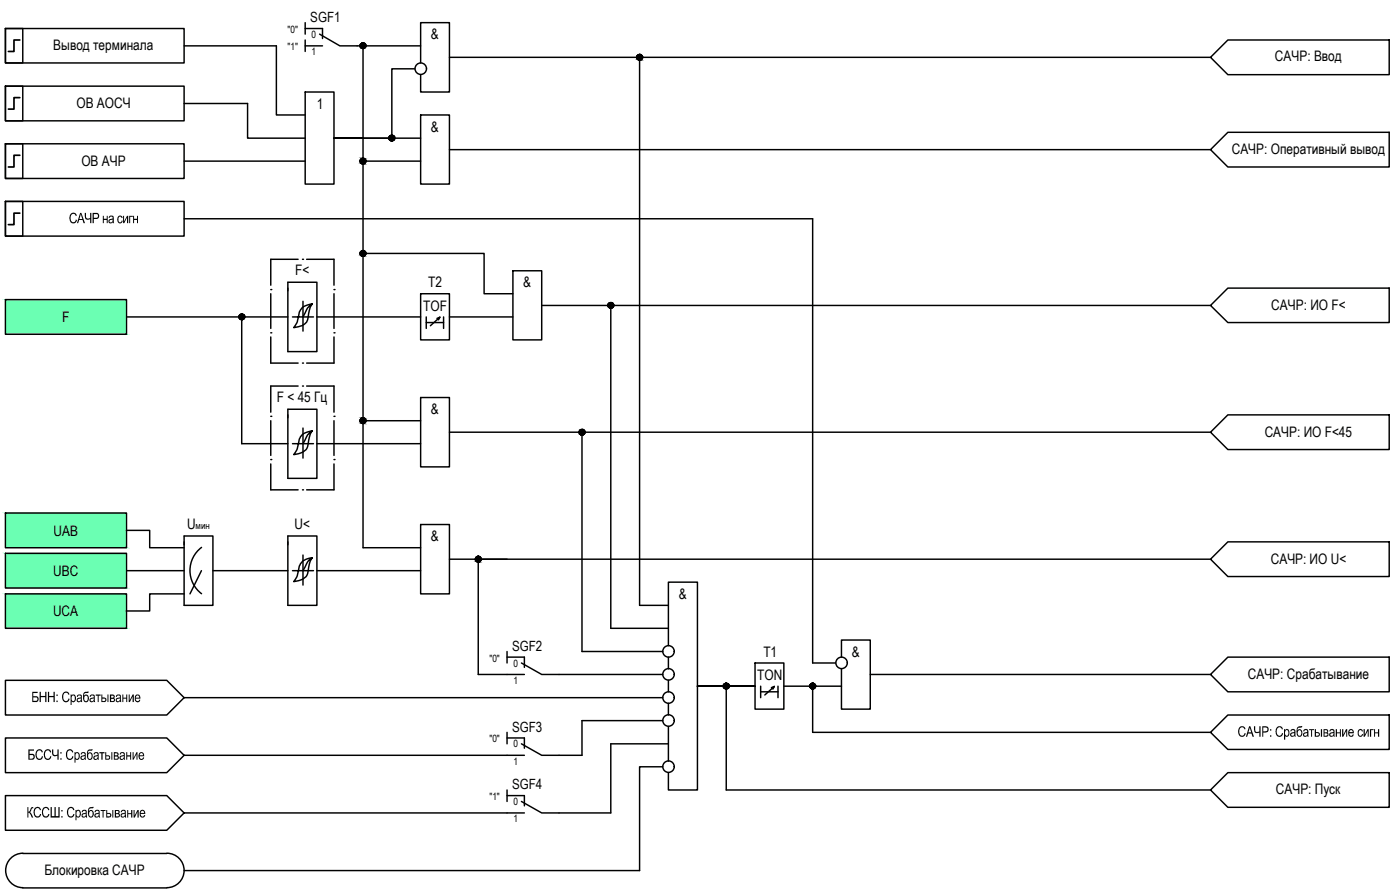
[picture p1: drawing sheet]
<svg xmlns="http://www.w3.org/2000/svg" width="243mm" height="155mm" viewBox="0 0 243 155" stroke-linecap="round" stroke-linejoin="round" font-family="sans-serif">
<defs><g id="words">
<g font-size="2.5">
<text x="9.2" y="8.7">Вывод терминала</text>
<text x="74.7" y="6.8">&amp;</text>
<text x="221.1" y="10.7">САЧР: Ввод</text>
<text x="13.3" y="18.7">ОВ АОСЧ</text>
<text x="55" y="18.8">1</text>
<text x="74.7" y="22.8">&amp;</text>
<text x="14.1" y="28.7">ОВ АЧР</text>
<text x="213.6" y="26.7">САЧР: Оперативный вывод</text>
<text x="51.2" y="47.7">F&lt;</text>
<text x="73.4" y="53.8">TOF</text>
<text x="74.3" y="49.8">T2</text>
<text x="90.7" y="49.8">&amp;</text>
<text x="220.5" y="53.7">САЧР: ИО F&lt;</text>
<text x="10.8" y="55.8">F</text>
<text x="48" y="69.7">F &lt; 45 Гц</text>
<text x="74.7" y="71.8">&amp;</text>
<text x="219.3" y="75.7">САЧР: ИО F&lt;45</text>
<text x="9.3" y="92.8">UAB</text>
<text x="32.4" y="91.7">U</text>
<text x="51.1" y="91.7">U&lt;</text>
<text x="74.7" y="93.8">&amp;</text>
<text x="9.2" y="99.8">UBC</text>
<text x="220.4" y="97.7">САЧР: ИО U&lt;</text>
<text x="9.2" y="106.8">UCA</text>
<text x="117.7" y="103.8">&amp;</text>
<text x="132.4" y="113.8">T1</text>
<text x="147.7" y="113.8">&amp;</text>
<text x="131.3" y="117.8">TON</text>
<text x="216.4" y="117.7">САЧР: Срабатывание</text>
<text x="5.4" y="121.7">БНН</text>
<text x="4.8" y="131.7">БССЧ</text>
<text x="214.6" y="127.7">САЧР</text>
<text x="222" y="127.7">сигн</text>
<text x="221.3" y="137.7">САЧР: Пуск</text>
<text x="7.7" y="151.7">Блокировка САЧР</text>
</g>
<g font-size="2.4">
<text x="53.8" y="3.8">SGF1</text>
<text x="88.8" y="112.8">SGF2</text>
<text x="88.8" y="126.8">SGF3</text>
<text x="88.8" y="136.8">SGF4</text>
</g>
<g font-size="1.7">
<text x="49.9" y="5.7">&quot;0&quot;</text>
<text x="49.9" y="8.7">&quot;1&quot;</text>
<text x="54" y="6.6">0</text>
<text x="54" y="9.6">1</text>
<text x="33.9" y="91.7">мин</text>
<text x="84.9" y="114.7">&quot;0&quot;</text>
<text x="89" y="115.6">0</text>
<text x="89" y="118.6">1</text>
<text x="84.9" y="128.7">&quot;0&quot;</text>
<text x="89" y="129.6">0</text>
<text x="89" y="132.5">1</text>
<text x="84.9" y="138.7">&quot;1&quot;</text>
<text x="89" y="139.6">0</text>
<text x="89" y="142.6">1</text>
</g>
</g></defs>
<g fill="none" stroke="#000" stroke-width=".25">
<path d="M.9 4.9h3v6h-3zM.9 4.9h31v6h-31zM.9 14.9h3v6h-3zM.9 14.9h31v6h-31zM31.9 7.9h16v12h5M31.9 17.9h11v6.1h10M52.9 15.9h5v16h-5zM52.9 4.9h3v1.8M52.9 7.9h3M52.9 3.9v2M52.9 6.9v2M55.4 5.9l3.5 2h14.1"/>
<path d="M63 7.9v87h10M71.9 11.9h-3.9v12.1h-10.1h15.1M73 10.9v-7h4.9v12h-4.9v-3M73 19.9h4.9v12h-4.9zM77.9 9.9h132M110.9 9.9v95h5M209.9 9.9l3-3h28v6h-28zM.9 24.9h3v6h-3zM.9 24.9h31v6h-31zM.9 34.9h3v6h-3zM.9 34.9h31v6h-31zM31.9 27.9h21"/>
<path d="M31.9 37.9h109v77h4M63 24h-5.1h5.1M63 27.9h10M77.9 25.9h132M209.9 25.9l3-3h28v6h-28zM21.9 54.9h28M41.9 54.9v22h8M47 57.7h.1M47 50.2h.1M47 50.9v6M47 58.4v4.5h4.7M49.9 49.9v11.1h5.1v-12.1h-5.1v1.5"/>
<path d="M51.7 44.9h-4.7v4.5M52.5 44.9h.1M52.5 54.9h1.9M52.5 52.2v5.2M53.2 44.9h4.7v4.5M54.2 52.7l-.4 .5-.4 1.8a1.99 1.99 0 0 1-2 1.7l-.5 .1a4.3 4.3 0 0 0 1-2.7 2.43 2.43 0 0 1 2.3-1.4l-.8 .7-.9 1.5h-1.8M55 54.9h18M57.9 57.7h.1M57.9 50.2h.1M57.9 50.9v6M57.9 58.4v4.5h-4.7M89 46.9h4.9v12h-4.9z"/>
<path d="M93.9 52.9h116M105.9 52.9v56h10M209.9 52.9l3-3h28v6h-28zM47 79.7h.1M47 72.2h.1M47 72.9v6M49.9 71.9v11h5.1v-12h-5.1v1.5M51.7 66.9h-4.7v4.5M52.5 62.9h.1M52.5 66.9h.1M52.5 74.2v5.2M52.5 76.9h1.9"/>
<path d="M53.2 66.9h4.7v4.5M54.2 74.7l-.4 .5-.3 1.2a2.18 2.18 0 0 1-2.1 2.3l-.5 .1a4.6 4.6 0 0 0 1-2.7 2.43 2.43 0 0 1 2.3-1.4l-.8 .7-.9 1.5h-1.8M55 76.9h18M57.9 79.7h.1M57.9 72.2h.1M57.9 72.9v6M63 72.9h10M73 68.9h4.9v12h-4.9zM77.9 74.9h132M100.9 74.9v38h14M209.9 74.9l3-3h28v6h-28zM31.9 93.9v11h5v-12h-5v1.5"/>
<path d="M34.9 98.9l-2 4M35 94.9a5 5 0 0 0 0 8M36.9 98.9h13M47 80.4v4.5h4.7M49.9 93.9v11h5.1v-12h-5.1v1.5M52.5 84.9h.1M52.5 96.2v5.2M52.5 98.9h1.9M54.2 96.7l-.4 .5-.3 1.2a2.18 2.18 0 0 1-2.1 2.3l-.5 .1a4.6 4.6 0 0 0 1-2.7 2.27 2.27 0 0 1 2.3-1.4l-.8 .7-.9 1.5h-1.8M55 98.9h18M57.9 80.4v4.5h-4.7M73 90.9h4.9v12h-4.9z"/>
<path d="M77.9 96.9h132M82.9 96.9v20h8M209.9 96.9l3-3h28v6h-28zM87.9 113.9h3v1.8M87.9 112.9v2M90.4 114.9l3.5 2h21M115.9 111.9v-11h5.1v36h-5.1v-3M115.9 113.9v2M115.9 117.9v2M121 118.9h5v18h83.9M130.9 118.9h-9.9h9.9M135.9 118.9h10"/>
<path d="M140.9 118.9v8h69M145.9 113.9v-3h5v12h-5v-7M150.9 116.9h59M209.9 116.9l3-3h28v6h-28zM31.9 120.9l-3 3h-28v-6h28l3 3h83M31.9 130.9l-3 3h-28v-6h28l3 3h59M87.9 127.9h3v1.8M87.9 137.9h3v1.8M87.9 126.9v2M87.9 136.9v2M90.4 128.9l3.5 2h3.1M90.4 138.9l3.5 2h3.1"/>
<path d="M114.9 132.9h-4v18h-79M114.9 124.9h-14v6M115.9 121.9v2M115.9 125.9v6M115.9 128.9h-10v12M209.9 126.9l3-3h28v6h-28zM209.9 136.9l3-3h28v6h-28zM3.9 147.9h25M3.9 153.9h25M4 147.9a2.98 2.98 0 0 0-3 3 2.98 2.98 0 0 0 3 3M28.9 147.9a2.98 2.98 0 0 1 3 3 2.98 2.98 0 0 1-3 3M31.9 140.9l-3 3h-28v-6h28l3 3h59"/>
<circle cx="63" cy="7.9" r=".49"/>
<circle cx="73" cy="11.9" r=".99"/>
<circle cx="110.9" cy="9.9" r=".49"/>
<circle cx="63" cy="27.9" r=".49"/>
<circle cx="68" cy="23.9" r=".49"/>
<circle cx="41.9" cy="54.9" r=".49"/>
<circle cx="63" cy="43.9" r=".49"/>
<circle cx="106" cy="52.9" r=".49"/>
<circle cx="63" cy="72.9" r=".49"/>
<circle cx="101" cy="74.9" r=".49"/>
<circle cx="83" cy="96.9" r=".49"/>
<circle cx="115.9" cy="112.9" r=".99"/>
<circle cx="115.9" cy="116.9" r=".99"/>
<circle cx="126" cy="118.9" r=".49"/>
<circle cx="141" cy="118.9" r=".49"/>
<circle cx="146" cy="114.9" r=".99"/>
<circle cx="115.9" cy="124.9" r=".99"/>
<circle cx="115.9" cy="120.9" r=".99"/>
<circle cx="115.9" cy="132.9" r=".99"/>
</g>
<g fill="#000" stroke="#000" stroke-width=".17">
<path d="M62.8 8.4h.2zM62.9 7.4h.1zM110.5 9.6h.8zM110.8 10.4h.3zM110.9 9.4h.1zM62.8 28.4h.2zM62.9 27.4h.1zM67.7 24.4h.5zM67.7 23.5h.5zM67.8 24.4h.2zM67.9 23.4h.1zM41.8 55.4h.2z"/>
<path d="M41.9 54.4h.1zM62.8 44.4h.2zM62.9 43.4h.1zM105.8 53.4h.3zM105.9 52.4h.1zM62.8 73.4h.2zM62.9 72.4h.1zM100.6 75.3h.7zM100.8 74.5l.2-.1zM82.5 96.7h.9zM82.8 97.4h.3zM82.9 96.4h.1z"/>
<path d="M125.7 119.4h.5zM125.7 118.5h.5zM125.8 119.4h.2zM125.9 118.4h.1zM140.6 119.3h.7zM140.6 118.6h.7zM140.8 119.4h.3zM140.9 118.4h.1z"/>
<path d="M62.8 8.4h.2zM62.9 8.4h.1z"/>
<path d="M62.9 7.4h.1zM62.8 7.4h.2z"/>
<path d="M62.8 7.4h.3zM62.8 7.4h.3z"/>
<path d="M62.8 7.4l.3 .1zM62.8 7.4l.3 .1z"/>
<path d="M62.8 8.4h.3zM62.8 8.4h.2z"/>
<path d="M62.7 7.5h.5zM62.7 7.5h.5z"/>
<path d="M62.7 8.4h.4zM62.7 8.4h.4z"/>
<path d="M62.7 7.5h.5zM62.7 7.5h.5z"/>
<path d="M62.7 8.4h.5zM62.7 8.4h.4z"/>
<path d="M62.7 7.5l.6 .1zM62.7 7.5l.6 .1z"/>
<path d="M62.7 8.3h.5zM62.7 8.3l.5 .1z"/>
<path d="M62.6 7.6h.7zM62.6 7.6h.7z"/>
<path d="M62.6 8.3h.7zM62.6 8.3h.6z"/>
<path d="M62.6 7.6h.7zM62.6 7.6h.7z"/>
<path d="M62.6 8.3h.7zM62.6 8.3h.7z"/>
<path d="M62.5 7.6l.8 .1zM62.5 7.6l.8 .1z"/>
<path d="M62.5 7.7h.9zM62.5 7.7h.9z"/>
<path d="M62.5 8.2h.8zM62.5 8.2h.8z"/>
<path d="M62.5 8.2h.8zM62.5 8.2l.8 .1z"/>
<path d="M62.5 7.7h.9zM62.5 7.7h.9z"/>
<path d="M62.5 7.7l.9 .1zM62.5 7.7l.9 .1z"/>
<path d="M62.5 8.1l.9 .1zM62.5 8.1l.9 .1z"/>
<path d="M62.5 8.2h.9zM62.5 8.2h.8z"/>
<path d="M62.5 7.8h.9zM62.5 7.8h.9z"/>
<path d="M62.5 7.8l.9 .1zM62.5 7.8l.9 .1z"/>
<path d="M62.5 7.9h.9zM62.5 7.9h.9z"/>
<path d="M62.5 7.9l.9 .1zM62.5 7.9l.9 .1z"/>
<path d="M62.5 8h.9zM62.5 8h.9z"/>
<path d="M62.5 8l.9 .1zM62.5 8l.9 .1z"/>
<path d="M62.5 8.1h.9zM62.5 8.1h.9z"/>
<path d="M110.8 10.4h.2zM110.9 10.4h.1z"/>
<path d="M110.9 9.4h.2zM110.8 9.4h.3z"/>
<path d="M110.8 9.4l.3 .1zM110.8 9.5h.3z"/>
<path d="M110.8 10.4h.3zM110.8 10.4h.3z"/>
<path d="M110.8 10.4h.3zM110.8 10.4h.3z"/>
<path d="M110.8 9.5h.3zM110.8 9.5h.3z"/>
<path d="M110.8 9.5h.4zM110.7 9.5h.5z"/>
<path d="M110.7 10.4h.5zM110.7 10.4h.4z"/>
<path d="M110.7 9.5h.5zM110.7 9.5h.5z"/>
<path d="M110.7 9.5l.6 .1zM110.7 9.5l.6 .1z"/>
<path d="M110.7 10.3h.5zM110.7 10.3l.5 .1z"/>
<path d="M110.6 9.6h.7zM110.6 9.6h.7z"/>
<path d="M110.6 10.3h.7zM110.6 10.3h.6z"/>
<path d="M110.6 9.6h.7zM110.5 9.6h.8zM110.5 9.6h.8z"/>
<path d="M110.6 10.3h.7zM110.6 10.3h.7z"/>
<path d="M110.5 9.6l.9 .1zM110.5 9.6l.9 .1z"/>
<path d="M110.5 10.2h.8zM110.5 10.2h.8z"/>
<path d="M110.5 10.2h.8zM110.5 10.2l.8 .1z"/>
<path d="M110.5 9.7h.9zM110.5 9.7h.9z"/>
<path d="M110.5 9.7l.9 .1zM110.5 9.7l.9 .1z"/>
<path d="M110.5 10.1l.9 .1zM110.5 10.1l.9 .1z"/>
<path d="M110.5 10.2h.9zM110.5 10.2h.8z"/>
<path d="M110.5 9.8l.9 .1zM110.5 9.8l.9 .1z"/>
<path d="M110.5 9.9h.9zM110.5 9.9h.9z"/>
<path d="M110.5 9.9h.9zM110.5 9.9h.9z"/>
<path d="M110.5 9.9l.9 .1zM110.5 9.9l.9 .1z"/>
<path d="M110.5 10h.9zM110.5 10h.9z"/>
<path d="M110.5 10l.9 .1zM110.5 10l.9 .1z"/>
<path d="M110.5 10.1h.9zM110.5 10.1h.9z"/>
<path d="M62.8 28.4h.2zM62.9 28.4h.1z"/>
<path d="M62.9 27.4l.1 .1zM62.9 27.4l.1 .1z"/>
<path d="M62.8 27.5h.3zM62.8 27.5h.3z"/>
<path d="M62.8 27.5h.3zM62.7 27.5h.4z"/>
<path d="M62.8 28.4h.3zM62.8 28.4h.2z"/>
<path d="M62.7 27.5h.5zM62.7 27.5h.5z"/>
<path d="M62.7 28.4h.4zM62.7 28.4h.4z"/>
<path d="M62.7 27.5h.5zM62.7 27.5h.5z"/>
<path d="M62.7 28.4h.5zM62.7 28.4h.4z"/>
<path d="M62.7 27.5h.6zM62.7 27.5h.6z"/>
<path d="M62.7 28.4h.5zM62.7 28.4h.5z"/>
<path d="M62.6 27.5l.7 .1zM62.6 27.5l.7 .1z"/>
<path d="M62.6 28.3h.7zM62.6 28.3l.6 .1z"/>
<path d="M62.6 27.6h.7zM62.6 27.6h.7z"/>
<path d="M62.6 28.3h.7zM62.6 28.3h.7z"/>
<path d="M62.5 27.6l.8 .1zM62.5 27.6l.8 .1z"/>
<path d="M62.5 27.7h.9zM62.5 27.7h.9z"/>
<path d="M62.5 28.2h.8zM62.5 28.2h.8z"/>
<path d="M62.5 28.2h.8zM62.5 28.2l.8 .1z"/>
<path d="M62.5 27.7l.9 .1zM62.5 27.7l.9 .1z"/>
<path d="M62.5 27.8h.9zM62.5 27.8h.9z"/>
<path d="M62.5 28.1h.9zM62.5 28.1h.9z"/>
<path d="M62.5 28.1h.9zM62.5 28.1l.8 .1z"/>
<path d="M62.5 27.8h.9zM62.5 27.8h.9z"/>
<path d="M62.5 27.8l.9 .1zM62.5 27.8l.9 .1z"/>
<path d="M62.5 27.9h.9zM62.5 27.9h.9z"/>
<path d="M62.5 27.9l.9 .1zM62.5 27.9l.9 .1z"/>
<path d="M62.5 28h.9zM62.5 28h.9z"/>
<path d="M62.5 28l.9 .1zM62.5 28l.9 .1z"/>
<path d="M62.5 28.1h.9zM62.5 28.1h.9z"/>
<path d="M67.8 24.4h.2zM67.9 24.4h.1z"/>
<path d="M67.9 23.4h.1zM67.8 23.4h.2z"/>
<path d="M67.8 23.4h.3zM67.8 23.4h.3z"/>
<path d="M67.8 23.4l.4 .1zM67.8 23.4l.4 .1zM67.7 23.5h.5z"/>
<path d="M67.8 24.4h.3zM67.8 24.4h.2z"/>
<path d="M67.7 23.5h.5zM67.7 23.5h.5z"/>
<path d="M67.7 24.4h.5zM67.7 24.4h.4z"/>
<path d="M67.7 23.5l.6 .1zM67.7 23.5l.6 .1z"/>
<path d="M67.7 24.3h.5zM67.7 24.3l.5 .1zM67.7 24.4h.5z"/>
<path d="M67.6 23.6h.7zM67.6 23.6h.7z"/>
<path d="M67.6 24.3h.7zM67.6 24.3h.6z"/>
<path d="M67.6 23.6h.7zM67.6 23.6h.7z"/>
<path d="M67.6 24.3h.7zM67.6 24.3h.7z"/>
<path d="M67.5 23.6l.9 .1zM67.5 23.6l.9 .1z"/>
<path d="M67.5 24.2h.8zM67.5 24.2l.8 .1z"/>
<path d="M67.5 23.7h.9zM67.5 23.7h.9z"/>
<path d="M67.5 23.7h.9zM67.5 23.7h.9z"/>
<path d="M67.5 24.2h.9zM67.5 24.2h.9z"/>
<path d="M67.5 24.2h.9zM67.5 24.2h.8z"/>
<path d="M67.5 23.7l.9 .1zM67.5 23.7l.9 .1z"/>
<path d="M67.4 23.8h1zM67.4 23.8h1z"/>
<path d="M67.4 23.8l1 .1zM67.4 23.8l1 .1z"/>
<path d="M67.4 23.9l1 .1zM67.4 23.9l1 .1z"/>
<path d="M67.4 24h1zM67.4 24h1z"/>
<path d="M67.4 24h1zM67.4 24h1z"/>
<path d="M67.4 24l1 .1zM67.4 24l1 .1z"/>
<path d="M67.4 24.1h1zM67.4 24.1h1z"/>
<path d="M67.5 24.1h.9zM67.5 24.1l.9 .1z"/>
<path d="M41.8 55.4h.2zM41.9 55.4h.1z"/>
<path d="M41.9 54.4h.1zM41.8 54.4h.2z"/>
<path d="M41.8 54.4l.3 .1zM41.8 54.4l.3 .1z"/>
<path d="M41.8 54.5h.3zM41.8 54.5h.3z"/>
<path d="M41.8 55.4h.3zM41.8 55.4h.2z"/>
<path d="M41.8 54.5h.4zM41.7 54.5h.5z"/>
<path d="M41.8 55.4h.3zM41.8 55.4h.3z"/>
<path d="M41.7 54.5h.5zM41.7 54.5h.5z"/>
<path d="M41.7 55.4h.5zM41.7 55.4h.4z"/>
<path d="M41.7 54.5l.6 .1zM41.7 54.5l.6 .1z"/>
<path d="M41.7 55.3h.5zM41.7 55.3l.5 .1z"/>
<path d="M41.6 54.6h.7zM41.6 54.6h.7z"/>
<path d="M41.6 55.3h.7zM41.6 55.3h.6z"/>
<path d="M41.6 54.6h.7zM41.5 54.6h.8z"/>
<path d="M41.6 55.3h.7zM41.6 55.3h.7z"/>
<path d="M41.5 54.6h.8zM41.5 54.6h.8z"/>
<path d="M41.5 54.6l.9 .1zM41.5 54.6l.9 .1z"/>
<path d="M41.5 55.2h.8zM41.5 55.2h.8z"/>
<path d="M41.5 55.2h.8zM41.5 55.2l.8 .1z"/>
<path d="M41.5 54.7h.9zM41.5 54.7h.9z"/>
<path d="M41.5 54.7l.9 .1zM41.5 54.7l.9 .1z"/>
<path d="M41.5 55.1l.9 .1zM41.5 55.1l.9 .1z"/>
<path d="M41.5 55.2h.9zM41.5 55.2h.8z"/>
<path d="M41.5 54.8l.9 .1zM41.5 54.8l.9 .1z"/>
<path d="M41.5 54.9h.9zM41.5 54.9h.9z"/>
<path d="M41.5 54.9h.9zM41.5 54.9h.9z"/>
<path d="M41.5 54.9l.9 .1zM41.5 54.9l.9 .1z"/>
<path d="M41.5 55h.9zM41.5 55h.9z"/>
<path d="M41.5 55l.9 .1zM41.5 55l.9 .1z"/>
<path d="M41.5 55.1h.9zM41.5 55.1h.9z"/>
<path d="M62.8 44.4h.2zM62.9 44.4h.1z"/>
<path d="M62.9 43.4h.1zM62.8 43.4h.2z"/>
<path d="M62.8 43.4l.3 .1zM62.8 43.4l.3 .1z"/>
<path d="M62.8 43.5h.3zM62.7 43.5h.4z"/>
<path d="M62.8 44.4h.3zM62.8 44.4h.2z"/>
<path d="M62.7 43.5h.5zM62.7 43.5h.5z"/>
<path d="M62.7 44.4h.4zM62.7 44.4h.4z"/>
<path d="M62.7 43.5h.5zM62.7 43.5h.5z"/>
<path d="M62.7 44.4h.5zM62.7 44.4h.4z"/>
<path d="M62.7 43.5l.6 .1zM62.7 43.5l.6 .1z"/>
<path d="M62.7 44.4h.5zM62.7 44.4h.5z"/>
<path d="M62.6 43.6h.7zM62.6 43.6h.7z"/>
<path d="M62.6 44.3h.7zM62.6 44.3l.6 .1z"/>
<path d="M62.6 43.6h.7zM62.6 43.6h.7z"/>
<path d="M62.6 44.3h.7zM62.6 44.3h.7z"/>
<path d="M62.5 43.6l.8 .1zM62.5 43.6l.8 .1z"/>
<path d="M62.5 43.7h.9zM62.5 43.7h.9z"/>
<path d="M62.5 44.2h.8zM62.5 44.2h.8z"/>
<path d="M62.5 44.2h.8zM62.5 44.2l.8 .1z"/>
<path d="M62.5 43.7l.9 .1zM62.5 43.7l.9 .1z"/>
<path d="M62.5 43.8h.9zM62.5 43.8h.9z"/>
<path d="M62.5 44.1h.9zM62.5 44.1h.9z"/>
<path d="M62.5 44.1h.9zM62.5 44.1l.8 .1z"/>
<path d="M62.5 43.8h.9zM62.5 43.8h.9z"/>
<path d="M62.5 43.8l.9 .1zM62.5 43.8l.9 .1z"/>
<path d="M62.5 43.9h.9zM62.5 43.9h.9z"/>
<path d="M62.5 43.9l.9 .1zM62.5 43.9l.9 .1z"/>
<path d="M62.5 44h.9zM62.5 44h.9z"/>
<path d="M62.5 44l.9 .1zM62.5 44l.9 .1z"/>
<path d="M62.5 44.1h.9zM62.5 44.1h.9z"/>
<path d="M105.8 53.4h.2zM105.9 53.4h.1z"/>
<path d="M105.9 52.4h.2zM105.8 52.4h.3z"/>
<path d="M105.8 52.4h.3zM105.8 52.4h.3z"/>
<path d="M105.8 52.4l.3 .1zM105.8 52.4l.3 .1z"/>
<path d="M105.8 53.4h.3zM105.8 53.4h.3z"/>
<path d="M105.7 52.5h.5zM105.7 52.5h.5z"/>
<path d="M105.7 53.4h.4zM105.7 53.4h.4z"/>
<path d="M105.7 52.5h.5zM105.7 52.5h.5z"/>
<path d="M105.7 53.4h.5zM105.7 53.4h.4z"/>
<path d="M105.6 52.5l.7 .1zM105.6 52.5l.7 .1z"/>
<path d="M105.6 53.3h.6zM105.6 53.3l.6 .1z"/>
<path d="M105.6 53.3h.7zM105.6 53.3h.7z"/>
<path d="M105.6 53.3h.7zM105.6 53.3h.6z"/>
<path d="M105.6 52.6h.7zM105.6 52.6h.7z"/>
<path d="M105.6 52.6h.7zM105.6 52.6h.7z"/>
<path d="M105.5 52.6l.9 .1zM105.5 52.6l.9 .1z"/>
<path d="M105.5 53.2l.8 .1zM105.5 53.2l.8 .1z"/>
<path d="M105.5 52.7h.9zM105.5 52.7h.9z"/>
<path d="M105.5 53.2h.9zM105.5 53.2h.8z"/>
<path d="M105.5 52.7h.9zM105.5 52.7h.9z"/>
<path d="M105.5 52.7l.9 .1zM105.5 52.7l.9 .1z"/>
<path d="M105.5 52.8h.9zM105.5 52.8h.9z"/>
<path d="M105.5 53.1h.9zM105.5 53.1h.9z"/>
<path d="M105.5 53.1l.9 .1zM105.5 53.1l.9 .1z"/>
<path d="M105.5 53.2h.9zM105.5 53.2h.9z"/>
<path d="M105.5 52.8l.9 .1zM105.5 52.8l.9 .1z"/>
<path d="M105.4 52.9h1zM105.4 52.9h1z"/>
<path d="M105.4 52.9l1 .1zM105.4 52.9l1 .1z"/>
<path d="M105.4 53h1zM105.4 53h1z"/>
<path d="M105.5 53h.9zM105.5 53l.9 .1z"/>
<path d="M62.8 73.4h.2zM62.9 73.4h.1z"/>
<path d="M62.9 72.4l.1 .1zM62.9 72.4l.1 .1z"/>
<path d="M62.8 72.5h.3zM62.8 72.5h.3z"/>
<path d="M62.8 72.5h.3zM62.7 72.5h.4z"/>
<path d="M62.8 73.4h.3zM62.8 73.4h.2z"/>
<path d="M62.7 72.5h.5zM62.7 72.5h.5z"/>
<path d="M62.7 73.4h.4zM62.7 73.4h.4z"/>
<path d="M62.7 72.5h.5zM62.7 72.5h.5z"/>
<path d="M62.7 73.4h.5zM62.7 73.4h.4z"/>
<path d="M62.7 72.5h.6zM62.7 72.5h.6z"/>
<path d="M62.7 73.4h.5zM62.7 73.4h.5z"/>
<path d="M62.6 72.5l.7 .1zM62.6 72.6h.7z"/>
<path d="M62.6 73.3h.7zM62.6 73.3l.6 .1z"/>
<path d="M62.6 72.6h.7zM62.6 72.6h.7z"/>
<path d="M62.6 73.3h.7zM62.6 73.3h.7z"/>
<path d="M62.5 72.6l.8 .1zM62.5 72.6l.8 .1z"/>
<path d="M62.5 72.7h.9zM62.5 72.7h.9z"/>
<path d="M62.5 73.2h.8zM62.5 73.2h.8z"/>
<path d="M62.5 73.2h.8zM62.5 73.2l.8 .1z"/>
<path d="M62.5 72.7l.9 .1zM62.5 72.7l.9 .1z"/>
<path d="M62.5 72.8h.9zM62.5 72.8h.9z"/>
<path d="M62.5 73.1h.9zM62.5 73.1h.9z"/>
<path d="M62.5 73.1h.9zM62.5 73.1l.8 .1z"/>
<path d="M62.5 72.8h.9zM62.5 72.8h.9z"/>
<path d="M62.5 72.8l.9 .1zM62.5 72.8l.9 .1z"/>
<path d="M62.5 72.9h.9zM62.5 72.9h.9z"/>
<path d="M62.5 72.9l.9 .1zM62.5 72.9l.9 .1z"/>
<path d="M62.5 73h.9zM62.5 73h.9z"/>
<path d="M62.5 73l.9 .1zM62.5 73l.9 .1z"/>
<path d="M62.5 73.1h.9zM62.5 73.1h.9z"/>
<path d="M100.8 75.4h.2zM100.8 75.4h.2zM100.8 75.4h.3z"/>
<path d="M100.8 74.5h.3zM100.8 74.5h.3z"/>
<path d="M100.8 74.5h.3zM100.8 74.5h.3z"/>
<path d="M100.8 74.5h.3zM100.7 74.5h.4z"/>
<path d="M100.8 75.4h.3zM100.8 75.4h.3z"/>
<path d="M100.7 74.5h.5zM100.7 74.5h.5z"/>
<path d="M100.7 75.4h.4zM100.7 75.4h.4z"/>
<path d="M100.7 74.5h.5zM100.7 74.5h.5z"/>
<path d="M100.7 75.3h.5zM100.7 75.3l.4 .1z"/>
<path d="M100.6 74.5h.7zM100.6 74.5h.7z"/>
<path d="M100.6 75.3h.6zM100.6 75.3h.6z"/>
<path d="M100.6 74.5l.7 .1zM100.6 74.5l.7 .1z"/>
<path d="M100.6 75.3h.7zM100.6 75.3h.6z"/>
<path d="M100.6 74.6h.7zM100.6 74.6h.7z"/>
<path d="M100.6 74.6l.8 .1zM100.6 74.6l.8 .1z"/>
<path d="M100.6 75.3h.7zM100.6 75.3h.7z"/>
<path d="M100.5 74.7h.9zM100.5 74.7h.9z"/>
<path d="M100.5 75.2h.9zM100.5 75.2l.8 .1zM100.6 75.3h.7z"/>
<path d="M100.5 74.7l.9 .1zM100.5 74.7l.9 .1z"/>
<path d="M100.5 74.8h.9zM100.5 74.8h.9z"/>
<path d="M100.5 74.8h.9zM100.5 74.8h.9z"/>
<path d="M100.5 75.1h.9zM100.5 75.1h.9z"/>
<path d="M100.5 75.1l.9 .1zM100.5 75.1l.9 .1z"/>
<path d="M100.5 75.2h.9zM100.5 75.2h.9z"/>
<path d="M100.5 74.8l.9 .1zM100.5 74.8l.9 .1z"/>
<path d="M100.4 74.9h1zM100.4 74.9h1z"/>
<path d="M100.4 74.9l1 .1zM100.4 74.9l1 .1z"/>
<path d="M100.4 75h1zM100.4 75h1z"/>
<path d="M100.5 75h.9zM100.5 75l.9 .1z"/>
<path d="M82.8 97.4h.2zM82.9 97.4h.1z"/>
<path d="M82.9 96.4h.2zM82.8 96.4h.3z"/>
<path d="M82.8 96.4l.3 .1zM82.8 96.4l.3 .1z"/>
<path d="M82.8 96.5h.4zM82.7 96.5h.5z"/>
<path d="M82.8 97.4h.3zM82.8 97.4h.3z"/>
<path d="M82.7 96.5h.5zM82.7 96.5h.5z"/>
<path d="M82.7 97.4h.5zM82.7 97.4h.4z"/>
<path d="M82.7 96.5h.5zM82.6 96.5h.6z"/>
<path d="M82.7 97.4h.5zM82.7 97.4h.5z"/>
<path d="M82.6 96.5l.7 .1zM82.6 96.6h.7z"/>
<path d="M82.6 97.4h.6zM82.6 97.4h.6z"/>
<path d="M82.6 96.6h.7zM82.6 96.6h.7z"/>
<path d="M82.6 96.6h.7zM82.6 96.6h.7z"/>
<path d="M82.6 97.3h.7zM82.6 97.3h.7z"/>
<path d="M82.6 97.3h.7zM82.6 97.3l.6 .1z"/>
<path d="M82.6 96.6l.8 .1zM82.6 96.6l.8 .1zM82.5 96.7h.9z"/>
<path d="M82.6 97.2h.7zM82.6 97.2l.7 .1z"/>
<path d="M82.5 96.7l.9 .1zM82.5 96.7l.9 .1z"/>
<path d="M82.5 97.1l.9 .1zM82.5 97.1l.9 .1z"/>
<path d="M82.5 97.2h.9zM82.5 97.2h.8z"/>
<path d="M82.5 96.8h.9zM82.5 96.8h.9z"/>
<path d="M82.5 96.8h1zM82.5 96.8h1z"/>
<path d="M82.5 97.1h.9zM82.5 97.1h.9z"/>
<path d="M82.5 97.1h.9zM82.5 97.1h.9z"/>
<path d="M82.4 96.8l1.1 .1zM82.4 96.8l1.1 .1z"/>
<path d="M82.4 96.9h1.1zM82.4 96.9h1.1z"/>
<path d="M82.4 96.9l1.1 .1zM82.4 96.9l1.1 .1z"/>
<path d="M82.4 97h1.1zM82.4 97h1.1z"/>
<path d="M82.4 97h1.1zM82.4 97l1 .1z"/>
<path d="M125.8 119.4h.2zM125.9 119.4h.1z"/>
<path d="M125.9 118.4h.1zM125.8 118.4h.2z"/>
<path d="M125.8 118.4h.3zM125.8 118.4h.3z"/>
<path d="M125.8 118.4l.4 .1zM125.8 118.4l.4 .1zM125.7 118.5h.5z"/>
<path d="M125.8 119.4h.3zM125.8 119.4h.2z"/>
<path d="M125.7 118.5h.5zM125.7 118.5h.5z"/>
<path d="M125.7 119.4h.5zM125.7 119.4h.4z"/>
<path d="M125.7 118.5l.5 .1zM125.7 118.5l.5 .1z"/>
<path d="M125.7 119.3h.5zM125.7 119.3l.5 .1zM125.7 119.4h.5z"/>
<path d="M125.6 118.6h.7zM125.6 118.6h.7z"/>
<path d="M125.6 119.3h.6zM125.6 119.3h.6z"/>
<path d="M125.6 118.6h.7zM125.6 118.6h.7z"/>
<path d="M125.6 119.3h.7zM125.6 119.3h.6z"/>
<path d="M125.5 118.6l.9 .1zM125.5 118.6l.9 .1z"/>
<path d="M125.5 119.2h.8zM125.5 119.2l.8 .1z"/>
<path d="M125.5 118.7h.9zM125.5 118.7h.9z"/>
<path d="M125.5 118.7h.9zM125.5 118.7h.9z"/>
<path d="M125.5 119.2h.9zM125.5 119.2h.9z"/>
<path d="M125.5 119.2h.9zM125.5 119.2h.8z"/>
<path d="M125.5 118.7l.9 .1zM125.5 118.7l.9 .1z"/>
<path d="M125.4 118.8h1zM125.4 118.8h1z"/>
<path d="M125.4 118.8l1 .1zM125.4 118.8l1 .1z"/>
<path d="M125.4 118.9h1zM125.4 118.9h1z"/>
<path d="M125.4 118.9l1 .1zM125.4 118.9l1 .1z"/>
<path d="M125.4 119h1zM125.4 119h1z"/>
<path d="M125.4 119l1 .1zM125.4 119l1 .1z"/>
<path d="M125.4 119.1h1zM125.4 119.1h1z"/>
<path d="M125.5 119.1h.9zM125.5 119.1l.9 .1z"/>
<path d="M140.9 118.4h.2zM140.8 118.4h.3z"/>
<path d="M140.9 119.4h.1zM140.8 119.4h.2z"/>
<path d="M140.8 118.4h.3zM140.8 118.4h.3z"/>
<path d="M140.8 118.4l.4 .1zM140.8 118.4l.4 .1z"/>
<path d="M140.8 119.4h.3zM140.8 119.4h.3z"/>
<path d="M140.7 118.5h.5zM140.7 118.5h.5z"/>
<path d="M140.7 119.4h.5zM140.7 119.4h.4z"/>
<path d="M140.7 118.5h.5zM140.7 118.5h.5z"/>
<path d="M140.7 119.4h.5zM140.7 119.4h.5z"/>
<path d="M140.6 118.5l.7 .1zM140.6 118.5l.7 .1zM140.6 118.6h.7z"/>
<path d="M140.6 119.3h.6zM140.6 119.3l.6 .1z"/>
<path d="M140.6 118.6h.7zM140.6 118.6h.7z"/>
<path d="M140.6 119.3h.7zM140.6 119.3h.6z"/>
<path d="M140.6 118.6l.8 .1zM140.6 118.6l.8 .1z"/>
<path d="M140.6 119.2h.7zM140.6 119.2l.7 .1zM140.6 119.3h.7z"/>
<path d="M140.5 118.7h.9zM140.5 118.7h.9z"/>
<path d="M140.5 118.7h.9zM140.5 118.7h.9z"/>
<path d="M140.5 119.2h.9zM140.5 119.2h.9z"/>
<path d="M140.5 119.2h.9zM140.5 119.2h.8z"/>
<path d="M140.5 118.7l.9 .1zM140.5 118.7l.9 .1z"/>
<path d="M140.5 118.8h.9zM140.5 118.8h.9z"/>
<path d="M140.5 119.1h.9zM140.5 119.1h.9z"/>
<path d="M140.5 119.1h.9zM140.5 119.1l.9 .1z"/>
<path d="M140.4 118.8l1 .1zM140.4 118.8l1 .1z"/>
<path d="M140.4 118.9h1zM140.4 118.9h1z"/>
<path d="M140.4 118.9l1 .1zM140.4 118.9l1 .1z"/>
<path d="M140.4 119h1zM140.4 119h1z"/>
<path d="M140.4 119h1zM140.4 119l1 .1z"/>
</g>
<path d="M3.4 6.9h-1v2h-.9M3.4 16.9h-1v2h-.9M3.4 26.9h-1v2h-.9M3.4 36.9h-1v2h-.9" fill="none" stroke="#000" stroke-width=".3"/>
<g fill="#000">
<path d="M12.2 37.1l.3-.2h.4l.3 .1 .1 .4h-.2a.41 .41 0 0 0-.5-.3 .41 .41 0 0 0-.3 .4l-.1 .5 .2 .3a.41 .41 0 0 0 .5 .2 .41 .41 0 0 0 .2-.5l.2 .2-.3 .5h-.5l-.3-.2-.2-.9zM14.7 36.9h.2v.6a.4 .4 0 0 0 .3 .4 .4 .4 0 0 0 .4-.1v-.9h.2v1.8h-.2v-.7h-.2a.52 .52 0 0 1-.6-.1 .52 .52 0 0 1-.1-.5zM17.8 37.4h.2v.5h.5v-.5h.2v1.3h-.2v-.6h-.5v.6h-.2zM20.5 37.5l.2-.1a.45 .45 0 0 1 .6 .4h-.2a.31 .31 0 0 0-.4-.2 .31 .31 0 0 0-.2 .4v.1a.3 .3 0 0 0 .2 .5 .3 .3 0 0 0 .4-.4l.2 .1v.1l-.2 .3h-.4l-.2-.1-.2-.4zM21.3 37.4h.2v1l.5-1h.2v1.3h-.2v-1l-.4 1h-.3zM22.4 37.4h.6v.2h-.4v1.1h-.2zM23.1 37.4h.2v.5h.5v-.5h.1v1.3h-.1v-.6h-.5v.6h-.2zM4.8 139.9h.1v.8l.3-.1 .1-.4a.33 .33 0 0 1 .5-.3v.2l-.3 .1-.1 .4a.19 .19 0 0 0-.2 .2 .19 .19 0 0 0 .2 .2l.4 .7h-.3l-.5-.8h-.1v.8h-.1zM8.3 119.9h.2v.7h.8v-.7h.2v1.8h-.2v-.8h-.8v.8h-.2zM7.8 130.1l.4-.2a.69 .69 0 0 1 .7 .5l-.2 .1-.1-.2a.51 .51 0 0 0-.6-.1 .51 .51 0 0 0-.2 .6l.1 .5 .2 .2a.42 .42 0 0 0 .6-.4h.2v.3l-.5 .3h-.3l-.3-.2-.2-.9zM8.8 139.9h.2v1.6h.5v-1.6h.2v1.6h.4v-1.6h.2v1.8h-1.5zM9 129.9h.2v.6a.4 .4 0 0 0 .3 .4 .4 .4 0 0 0 .5-.1v-.9h.2v1.8h-.2v-.7l-.5 .1a.54 .54 0 0 1-.5-.7z"/>
<path d="M10.9 120.2l.4-.3h.4l.2 .1 .1 .4h-.1l-.1-.1a.48 .48 0 0 0-.7-.1 .48 .48 0 0 0-.1 .6l.1 .5a.41 .41 0 0 0 .5 .2 .41 .41 0 0 0 .3-.4l.2 .1-.3 .5h-.7l-.3-.7zM11.6 130.2l.3-.3h.4l.3 .2 .1 .3-.2 .1v-.2a.47 .47 0 0 0-.7-.1 .47 .47 0 0 0-.1 .6v.5l.2 .2a.45 .45 0 0 0 .6-.4h.3l-.3 .5-.6 .1-.2-.1-.3-.5zM16.6 120.4h.9v.2h-.4v1.1h-.2v-1.1h-.3zM17.2 130.4h.9v.2h-.3v1.1h-.2v-1.1h-.4zM21.2 120.4h.2v.5h.5v-.5h.2v1.3h-.2v-.6h-.5v.6h-.2zM21.9 130.4h.2v.5h.5v-.5h.1v1.3h-.1v-.6h-.5v.6h-.2zM22.3 120.4h.2v1l.5-1h.2v1.3h-.2v-1l-.5 1h-.2zM23 130.4h.2v1l.5-1h.1v1.3h-.1v-1l-.5 1h-.2zM217.5 125.9h.2v.6a.36 .36 0 0 0 .2 .4 .36 .36 0 0 0 .4-.1h.1v-.9h.2v1.8h-.2v-.7l-.4 .1a.46 .46 0 0 1-.5-.6zM227 126.4h.9v.2h-.3v1.1h-.2v-1.1h-.4zM231.7 126.4h.2v.5h.5v-.5h.1v1.3h-.1v-.6h-.5v.6h-.2zM232.8 126.4h.2v1l.4-1h.2v1.3h-.1v-1l-.5 1h-.2z"/>
<path d="M235.6 126.6l.1-.2a.39 .39 0 0 1 .5 0 .39 .39 0 0 1 .2 .4h-.2a.29 .29 0 0 0-.4-.2 .29 .29 0 0 0-.2 .4v.2a.28 .28 0 0 0 .3 .3 .28 .28 0 0 0 .3-.3l.2 .1-.3 .4h-.3l-.2-.2zM236.5 126.4h.2v1l.5-1h.2v1.3h-.2v-1l-.5 1h-.2zM237.6 126.4h.6v.2h-.4v1.1h-.2zM238.3 126.4h.2v.5h.5v-.5h.2v1.3h-.2v-.6h-.5v.6h-.2zM5.9 140.2l.3-.3h.4l.4 .1 .1 .4-.2 .1-.1-.2a.42 .42 0 0 0-.5-.2 .42 .42 0 0 0-.2 .5v.4a.45 .45 0 0 0 .4 .5 .45 .45 0 0 0 .5-.4h.1v.2l-.2 .3h-.8l-.3-.7zM7.4 140.2l.3-.3h.5l.4 .5-.2 .1a.47 .47 0 0 0-.7-.4 .47 .47 0 0 0-.2 .6v.3a.45 .45 0 0 0 .4 .5 .45 .45 0 0 0 .5-.4h.2v.2l-.3 .3h-.7l-.3-.3v-.5zM11.8 140.1l.4-.2h.3l.4 .4v.1l-.2 .1a.47 .47 0 0 0-.6-.4 .47 .47 0 0 0-.3 .6l.1 .5 .2 .3a.42 .42 0 0 0 .6-.4l.2 .1-.3 .5h-.5l-.2-.1-.3-.6zM17.5 140.4h.8v.2h-.3v1.1h-.2v-1.1h-.3zM22.1 140.4h.1v.6h.5v-.6h.3v1.3h-.3v-.6h-.5v.6h-.1zM23.2 140.4h.1v1l.5-1h.3v1.3h-.3v-1l-.4 1h-.2z"/>
<path d="M13.9 36.9h.2l.6 1.8h-.2l-.2-.6h-.6l-.1 .6h-.3zM14 37.1l-.2 .9h.5z"/>
<path d="M16.1 36.9h.8l.3 .3v.4l-.2 .3-.7 .1v.7h-.2zM16.3 37.1v.7h.4a.32 .32 0 0 0 .3-.4 .32 .32 0 0 0-.4-.3z"/>
<path d="M18.9 37.5l.2-.1a.47 .47 0 0 1 .6 .4l.1 .9h-.2l-.1-.1-.2 .1h-.3l-.2-.2a.45 .45 0 0 1 .4-.6 .22 .22 0 0 0 .3-.1 .22 .22 0 0 0-.2-.3 .22 .22 0 0 0-.2 .2l-.1 .1h-.2zM19.1 38.2a.26 .26 0 0 0 .2 .4 .26 .26 0 0 0 .2-.4v-.2z"/>
<path d="M14.5 120.1l.2-.2h.7a.58 .58 0 0 1-.7 .3l-.1 .4a.52 .52 0 0 1 .7 0 .52 .52 0 0 1 .1 .6l-.2 .5a.66 .66 0 0 1-.7-.3 .66 .66 0 0 1-.1-.7zM14.8 120.6l-.2 .3 .1 .4a.31 .31 0 0 0 .4 .2 .31 .31 0 0 0 .1-.4 .38 .38 0 0 0-.4-.5z"/>
<path d="M9.8 120.4h.2v.2h-.2zM9.8 121.4h.2v.3h-.2z"/>
<path d="M10.5 130.4h.2v.2h-.2zM10.5 131.4h.2v.3h-.2z"/>
<path d="M12.2 120.4h.2v.2l.1-.2a.64 .64 0 0 1 .7 .4 .64 .64 0 0 1-.2 .7v.1a.33 .33 0 0 1-.6 0v.6h-.2zM12.6 120.6l-.2 .5a.31 .31 0 0 0 .3 .4 .31 .31 0 0 0 .3-.4 .38 .38 0 0 0-.4-.5z"/>
<path d="M12.9 130.4h.2v.2a.4 .4 0 0 1 .5-.2 .4 .4 0 0 1 .2 .5v.5a.39 .39 0 0 1-.3 .3 .39 .39 0 0 1-.4-.1v.6h-.2zM13.1 130.7v.5a.3 .3 0 0 0 .3 .4 .3 .3 0 0 0 .2-.5v-.2a.29 .29 0 0 0-.1-.3 .29 .29 0 0 0-.4 .1z"/>
<path d="M13.4 120.5l.3-.1a.37 .37 0 0 1 .4 .1 .37 .37 0 0 1 .1 .4l.1 .8h-.2l-.1-.2-.1 .2a.42 .42 0 0 1-.6-.3 .42 .42 0 0 1 .6-.5 .23 .23 0 0 0 0-.4 .23 .23 0 0 0-.3 .1l-.1 .2h-.2zM13.5 121.2a.28 .28 0 0 0 .3 .4 .28 .28 0 0 0 .2-.4v-.1z"/>
<path d="M14.1 130.5l.6-.1 .2 .2v1.1h-.2v-.1h-.2a.4 .4 0 0 1-.6-.3 .4 .4 0 0 1 .6-.4 .22 .22 0 0 0 .1-.3 .22 .22 0 0 0-.3 0l-.1 .2h-.2zM14.3 131.1a.25 .25 0 0 0 0 .5 .25 .25 0 0 0 .4-.3v-.2z"/>
<path d="M15.2 130.1l.2-.2h.7a.42 .42 0 0 1-.6 .2l-.2 .1-.1 .4 .2-.2 .4 .1 .3 .3-.1 .6a.49 .49 0 0 1-.6 .3 .49 .49 0 0 1-.3-.6v-.7zM15.5 130.6l-.2 .2v.6a.26 .26 0 0 0 .3 .2 .26 .26 0 0 0 .2-.3l.1-.3a.33 .33 0 0 0-.4-.4z"/>
<path d="M15.4 140.1l.3-.2h.5a.43 .43 0 0 1-.6 .3l-.2 .2v.3l.2-.2a.65 .65 0 0 1 .7 .3 .65 .65 0 0 1-.2 .8l-.3 .1a.85 .85 0 0 1-.5-1.2zM15.6 140.6l-.1 .6a.32 .32 0 0 0 .3 .3 .32 .32 0 0 0 .3-.4v-.1a.32 .32 0 0 0-.1-.4 .32 .32 0 0 0-.4 0z"/>
<path d="M15.6 120.5l.2-.1a.42 .42 0 0 1 .6 .5l.1 .8h-.2v-.2l-.2 .2a.41 .41 0 0 1-.6-.4 .41 .41 0 0 1 .6-.4 .22 .22 0 0 0 .1-.3 .22 .22 0 0 0-.4 0l-.1 .2h-.2zM15.8 121.2a.28 .28 0 0 0 .2 .4 .28 .28 0 0 0 .3-.4v-.1z"/>
<path d="M16.3 130.5l.3-.1a.42 .42 0 0 1 .5 .4l.1 .9h-.2l-.1-.1-.2 .1a.41 .41 0 0 1-.5-.4 .41 .41 0 0 1 .6-.4 .21 .21 0 0 0 .1-.3 .21 .21 0 0 0-.3 0l-.2 .2h-.2zM16.4 131.2a.26 .26 0 0 0 .2 .4 .26 .26 0 0 0 .3-.4v-.1z"/>
<path d="M17.6 120.4h.1v.5h.4a.38 .38 0 0 1 .4 .5 .38 .38 0 0 1-.5 .3h-.4zM17.7 121.1v.4h.3a.22 .22 0 0 0 .3-.2 .22 .22 0 0 0-.3-.2zM18.6 120.4h.2v1.3h-.2z"/>
<path d="M18.3 130.4h.1v.5h.2a.39 .39 0 0 1 .5 .4 .39 .39 0 0 1-.4 .4h-.4zM18.4 131.1v.4h.2a.22 .22 0 0 0 .3-.2 .22 .22 0 0 0-.3-.2zM19.3 130.4h.2v1.3h-.2z"/>
<path d="M19.1 120.4h.4a.43 .43 0 0 1 .3 .7h.1a.36 .36 0 0 1 0 .4 .36 .36 0 0 1-.3 .2h-.5zM19.3 120.6v.3h.1a.18 .18 0 0 0 .3-.1 .18 .18 0 0 0-.3-.2zM19.3 121.1v.4h.2a.21 .21 0 0 0 .3-.2 .21 .21 0 0 0-.3-.2z"/>
<path d="M19.7 130.4h.5a.38 .38 0 0 1 .3 .3 .38 .38 0 0 1 0 .4 .34 .34 0 0 1 .1 .4 .34 .34 0 0 1-.4 .2h-.5zM19.9 130.6v.3h.2a.18 .18 0 0 0 .3-.1 .18 .18 0 0 0-.3-.2zM19.9 131.1v.4h.3a.2 .2 0 0 0 .2-.2 .2 .2 0 0 0-.3-.2z"/>
<path d="M20.2 120.5l.3-.1a.36 .36 0 0 1 .4 0 .36 .36 0 0 1 .1 .5l.1 .8h-.3v-.2l-.1 .2a.41 .41 0 0 1-.6-.4 .41 .41 0 0 1 .6-.4 .25 .25 0 0 0-.1-.4 .25 .25 0 0 0-.4 .3h-.1zM20.3 121.2a.28 .28 0 0 0 .2 .4 .28 .28 0 0 0 .3-.4v-.1z"/>
<path d="M20.8 130.5l.4-.1a.35 .35 0 0 1 .4 .1 .35 .35 0 0 1 0 .3l.1 .9h-.2v-.1h-.2a.4 .4 0 0 1-.6-.3 .4 .4 0 0 1 .6-.4 .21 .21 0 0 0 .1-.3 .21 .21 0 0 0-.3 0l-.2 .2h-.1zM21.1 131.1a.25 .25 0 0 0 0 .5 .25 .25 0 0 0 .3-.3l.1-.2z"/>
<path d="M23.5 120.5l.2-.1a.6 .6 0 0 1 .7 .7h-.9a.3 .3 0 0 0 .3 .4 .3 .3 0 0 0 .3-.2h.3l-.1 .1a.52 .52 0 0 1-.8 .2 .52 .52 0 0 1-.1-.7zM23.7 120.6l-.2 .3h.6a.32 .32 0 0 0-.1-.3 .32 .32 0 0 0-.3 0z"/>
<path d="M24.1 130.5h.1a.48 .48 0 0 1 .6 0 .48 .48 0 0 1 .2 .5l-.8 .1a.32 .32 0 0 0 .2 .5 .32 .32 0 0 0 .4-.3h.2l-.1 .2-.3 .2a.75 .75 0 0 1-.5-1.2zM24.3 130.7l-.1 .2h.6a.31 .31 0 0 0-.2-.3 .31 .31 0 0 0-.3 .1z"/>
<path d="M218.9 125.9h.6a.55 .55 0 0 1 .5 .6 .55 .55 0 0 1-.5 .5h-.4v.7h-.2zM219.1 126.1v.7h.4a.34 .34 0 0 0 .3-.4 .34 .34 0 0 0-.3-.3z"/>
<path d="M220.3 126.4h.2v.3h-.2zM220.3 127.5h.2v.2h-.2z"/>
<path d="M223.9 126.5l.2-.1a.42 .42 0 0 1 .6 .5v.8h-.2v-.2l-.3 .2a.39 .39 0 0 1-.4-.2 .39 .39 0 0 1 .1-.5l.2-.1a.23 .23 0 0 0 .3 0 .23 .23 0 0 0-.1-.3h-.2l-.1 .2h-.2zM224 127.2a.25 .25 0 0 0 .1 .4 .25 .25 0 0 0 .4-.2v-.4z"/>
<path d="M225 126.1l.3-.2 .6-.1a.52 .52 0 0 1-.7 .3l-.2 .6 .3-.3h.3l.3 .4-.1 .5a.5 .5 0 0 1-.6 .4 .5 .5 0 0 1-.3-.7zM225.2 126.6l-.1 .6a.29 .29 0 0 0 .2 .3 .29 .29 0 0 0 .3-.1l.1-.4a.38 .38 0 0 0-.5-.4z"/>
<path d="M226.1 126.5l.3-.1a.42 .42 0 0 1 .5 .5l.1 .8h-.2l-.1-.2-.3 .3a.42 .42 0 0 1-.4-.5 .42 .42 0 0 1 .5-.4 .23 .23 0 0 0 .1-.3 .23 .23 0 0 0-.4 .1v.1h-.2zM226.3 127.2a.25 .25 0 0 0 .1 .4 .25 .25 0 0 0 .3-.4v-.2z"/>
<path d="M228 126.4h.2v.5h.4l.3 .2v.4l-.2 .2h-.7zM228.2 127.1v.4h.2a.24 .24 0 0 0 .3-.2 .24 .24 0 0 0-.3-.2zM229.1 126.4h.2v1.3h-.2z"/>
<path d="M229.5 126.4h.5a.35 .35 0 0 1 .3 .2 .35 .35 0 0 1-.1 .4l.2 .2a.37 .37 0 0 1 0 .4 .37 .37 0 0 1-.4 .1h-.5zM229.7 126.6v.3h.2a.2 .2 0 0 0 .3-.1 .2 .2 0 0 0-.3-.2zM229.7 127.1v.4h.3a.22 .22 0 0 0 .2-.2 .22 .22 0 0 0-.3-.2z"/>
<path d="M230.6 126.6l.3-.2a.39 .39 0 0 1 .4 0 .39 .39 0 0 1 .1 .5l.1 .8h-.2v-.2l-.2 .2h-.3a.4 .4 0 0 1-.3-.5 .4 .4 0 0 1 .6-.3 .2 .2 0 0 0 .1-.3 .2 .2 0 0 0-.3 0l-.2 .2h-.1zM230.8 127.2a.25 .25 0 0 0 .2 .3 .25 .25 0 0 0 .2-.3l.1-.2z"/>
<path d="M234 126.4a.56 .56 0 0 1 .6 .1 .56 .56 0 0 1 .2 .6h-.8a.33 .33 0 0 0 .2 .4 .33 .33 0 0 0 .4-.2l.2 .1a.55 .55 0 0 1-.8 .2 .55 .55 0 0 1-.2-.7zM234.2 126.6l-.2 .3h.6a.32 .32 0 0 0-.4-.3z"/>
<path d="M10.6 140.4h.2v.3h-.2zM10.6 141.5h.2v.2h-.2z"/>
<path d="M13.1 140.4h.2v.2a.45 .45 0 0 1 .5-.1 .45 .45 0 0 1 .2 .5v.4l-.2 .2a.32 .32 0 0 1-.5 0v.6h-.2zM13.5 140.5l-.2 .3v.5a.29 .29 0 0 0 .3 .2 .29 .29 0 0 0 .2-.4v-.1a.32 .32 0 0 0-.3-.5z"/>
<path d="M14.3 140.5l.3-.1a.39 .39 0 0 1 .4 .5l.1 .8h-.2v-.1l-.2 .1a.4 .4 0 0 1-.6-.4 .4 .4 0 0 1 .6-.4 .22 .22 0 0 0 .1-.3 .22 .22 0 0 0-.4 .1v.1h-.2zM14.4 141.2a.26 .26 0 0 0 .2 .4 .26 .26 0 0 0 .3-.4v-.2z"/>
<path d="M16.5 140.5l.4-.1a.36 .36 0 0 1 .3 .1 .36 .36 0 0 1 .1 .4l.1 .8h-.2l-.1-.1-.2 .1a.39 .39 0 0 1-.6-.3 .39 .39 0 0 1 .6-.4 .24 .24 0 0 0 .2-.3 .24 .24 0 0 0-.3-.2 .24 .24 0 0 0-.2 .2l-.2 .1zM16.6 141.2a.26 .26 0 0 0 .2 .4 .26 .26 0 0 0 .3-.4v-.2z"/>
<path d="M18.4 140.4h.2v.5h.5l.2 .2a.45 .45 0 0 1-.4 .6h-.5zM18.6 141.1v.4h.2a.22 .22 0 0 0 .3-.2 .22 .22 0 0 0-.3-.2zM19.5 140.4h.2v1.3h-.2z"/>
<path d="M19.9 140.4h.4a.36 .36 0 0 1 .4 .2 .36 .36 0 0 1-.1 .4l.1 .1a.39 .39 0 0 1 .1 .4 .39 .39 0 0 1-.4 .2h-.5zM20.1 140.6v.4h.2a.21 .21 0 0 0 .3-.3 .2 .2 0 0 0-.3-.1zM20.1 141.1v.4h.2a.21 .21 0 0 0 .3-.2 .21 .21 0 0 0-.3-.2z"/>
<path d="M21.1 140.5l.3-.1a.39 .39 0 0 1 .4 .5l.1 .8h-.2v-.1l-.3 .1a.4 .4 0 0 1-.5-.4 .4 .4 0 0 1 .6-.4 .22 .22 0 0 0 0-.3 .22 .22 0 0 0-.3 .1l-.1 .1h-.2zM21.1 141.2a.28 .28 0 0 0 .4 .4 .28 .28 0 0 0 .1-.5v-.1z"/>
<path d="M24.3 140.6h.1a.5 .5 0 0 1 .6-.1 .5 .5 0 0 1 .2 .6h-.8a.31 .31 0 0 0 .2 .4 .31 .31 0 0 0 .4-.2h.2v.1a.52 .52 0 0 1-.8 .3 .52 .52 0 0 1-.2-.8zM24.6 140.6l-.2 .3h.6a.31 .31 0 0 0-.4-.3z"/>
</g>
<!-- layer: 0 -->
<g fill="none" stroke="#000" stroke-width=".25">
<path d="M.9 51.9h21v6h-21zM63 43.9h21v7h5M73 50.9h4.9v8h-4.9zM73.9 54.9v2M73.9 55.9h3M75.8 55.2l.5-.2-1.7 1.5M76.3 55l-.3 .4M76.9 54.9v2M77.9 54.9h11.1M.9 88.9h21v6h-21zM.9 95.9h21v6h-21zM21.9 91.9h4.1v3h5.9"/>
<path d="M21.9 98.9h10M.9 102.9h21v6h-21zM31.9 102.9h-5.9v3h-4.1M130.9 114.9h5v8h-5zM131.9 118.9v2M131.9 119.9h3M133.8 119.2l.5-.2-1.7 1.5M134.3 119l-.3 .5M134.9 118.9v2M97 130.9h3.9M97 140.9h8.9"/>
</g>
<g fill="#6bffb3" stroke="#6bffb3" stroke-width=".17">
<path d="M.9 51.9l21 6v-6zM.9 51.9l21 6h-21z"/>
<path d="M.9 88.9l21 6v-6zM.9 88.9l21 6h-21z"/>
<path d="M.9 95.9l21 6v-6zM.9 95.9l21 6h-21z"/>
<path d="M.9 102.9l21 6v-6zM.9 102.9l21 6h-21z"/>
</g>
<use href="#words"/>
</svg>
